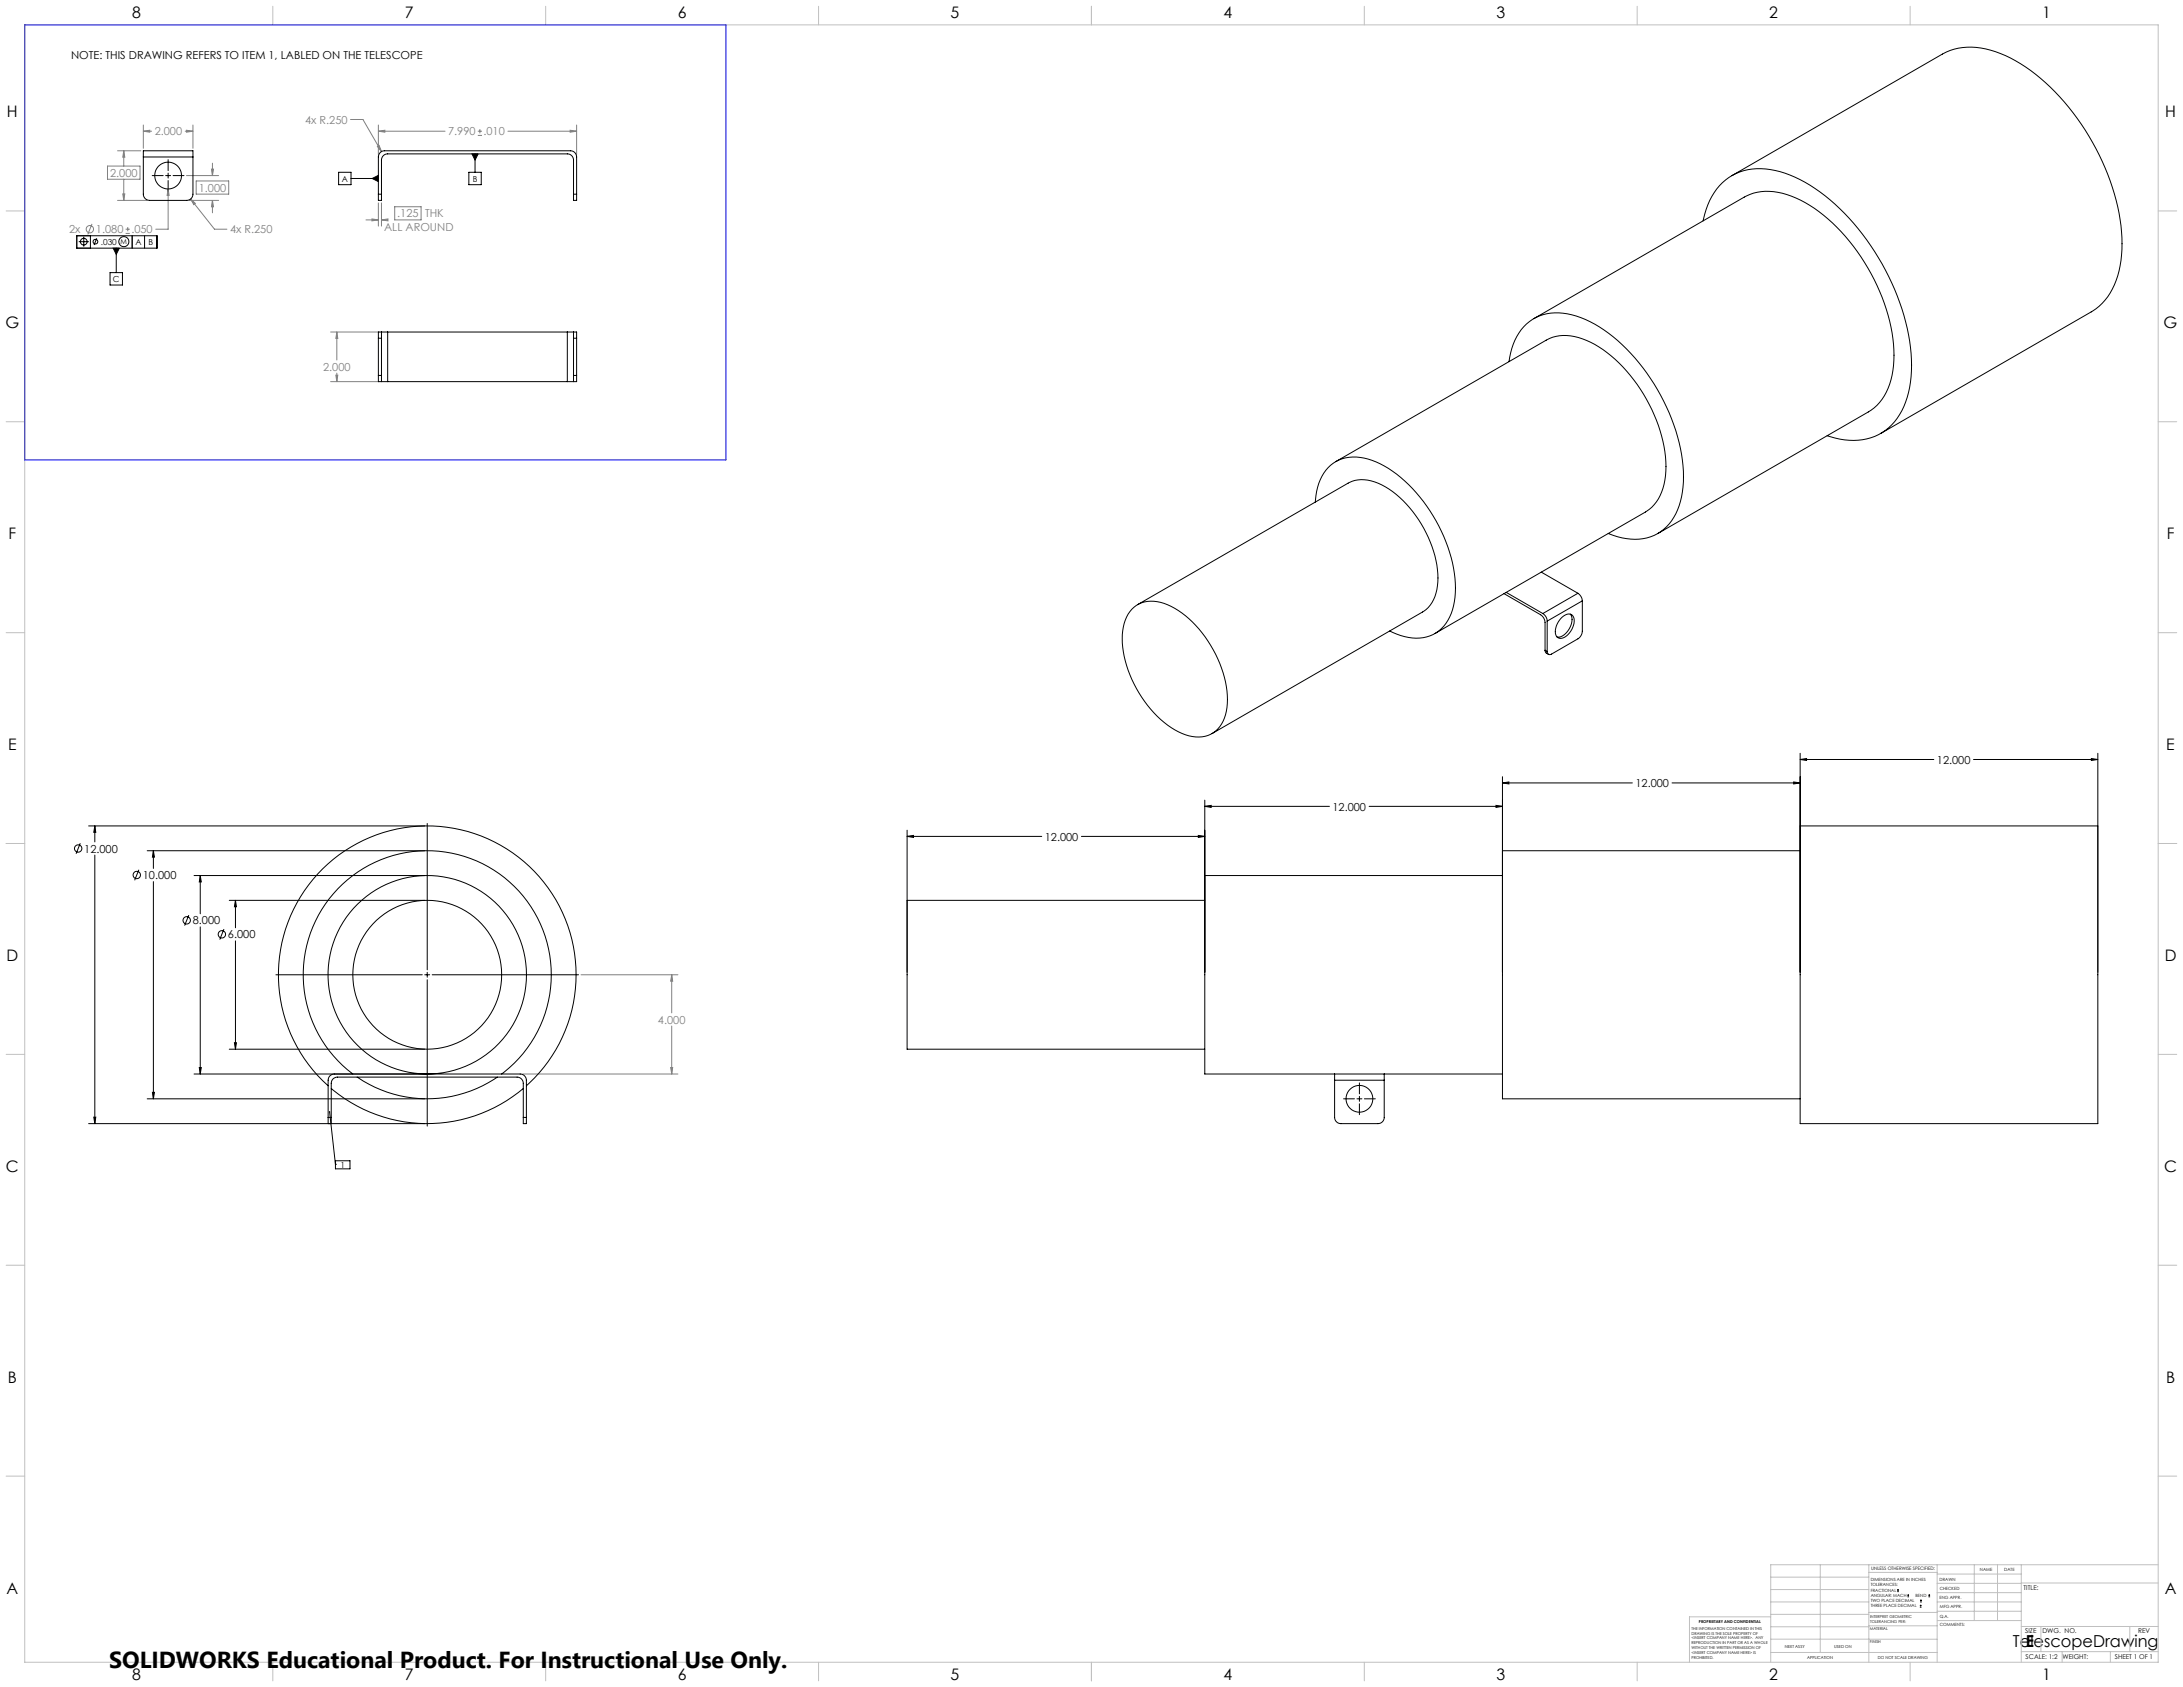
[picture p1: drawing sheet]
<svg xmlns="http://www.w3.org/2000/svg" width="1118mm" height="864mm" viewBox="0 0 1118 864" stroke-linecap="round" stroke-linejoin="round" font-family="sans-serif">
<defs><g id="words">
<text font-size="11.9" x="56" y="854">SOLIDWORKS Educational Product. For Instructional Use Only.</text>
<g font-size="8.5">
<text x="1031" y="843">TelescopeDrawing</text>
<text x="1037" y="843">E</text>
</g>
<g font-size="8.1">
<text x="68" y="9">8</text>
<text x="207" y="9">7</text>
<text x="347" y="9">6</text>
<text x="487" y="9">5</text>
<text x="626" y="9">4</text>
<text x="766" y="9">3</text>
<text x="906" y="9">2</text>
<text x="1045" y="9">1</text>
<text x="4" y="60">H</text>
<text x="1108" y="60">H</text>
<text x="3" y="168">G</text>
<text x="1108" y="168">G</text>
<text x="4" y="276">F</text>
<text x="1109" y="276">F</text>
<text x="4" y="384">E</text>
<text x="1109" y="384">E</text>
<text x="3" y="492">D</text>
<text x="1108" y="492">D</text>
<text x="3" y="600">C</text>
<text x="1108" y="600">C</text>
<text x="4" y="708">B</text>
<text x="1109" y="708">B</text>
<text x="3" y="816">A</text>
<text x="1108" y="816">A</text>
<text x="68" y="860">8</text>
<text x="207" y="860">7</text>
<text x="347" y="860">6</text>
<text x="487" y="860">5</text>
<text x="626" y="860">4</text>
<text x="766" y="860">3</text>
<text x="906" y="860">2</text>
<text x="1045" y="860">1</text>
</g>
<g font-size="5.6">
<text x="36" y="30">NOTE: THIS DRAWING REFERS TO ITEM 1, LABLED ON THE TELESCOPE</text>
<text x="992" y="391">12.000</text>
<text x="837" y="403">12.000</text>
<text x="682" y="415">12.000</text>
<text x="535" y="430">12.000</text>
<text x="43" y="436">12.000</text>
<text x="73" y="450">10.000</text>
<text x="99" y="473">8.000</text>
<text x="117" y="480">6.000</text>
</g>
<g font-size="5.6" fill="#808080">
<text x="156" y="63">4x R.250</text>
<text x="79" y="69">2.000</text>
<text x="229" y="69">7.990</text>
<text x="248" y="69">.010</text>
<text x="56" y="91">2.000</text>
<text x="102" y="98">1.000</text>
<text x="203" y="111">.125</text>
<text x="218" y="111">THK</text>
<text x="35" y="119">2x</text>
<text x="49" y="119">1.080</text>
<text x="67" y="119">.050</text>
<text x="118" y="119">4x R.250</text>
<text x="197" y="118">ALL AROUND</text>
<text x="165" y="190">2.000</text>
<text x="337" y="524">4.000</text>
</g>
<g font-size="4.2">
<text x="175" y="93">A</text>
<text x="242" y="93">B</text>
<text x="52" y="125">.030</text>
<text x="69" y="125">A</text>
<text x="76" y="125">B</text>
<text x="58" y="144">C</text>
<text x="174" y="598">1</text>
</g>
<text font-size="3.6" x="62" y="125">M</text>
<g font-size="3.4">
<text x="1036" y="814">TITLE:</text>
<text x="1037" y="836">SIZE</text>
<text x="1046" y="836">DWG. NO.</text>
<text x="1095" y="836">REV</text>
<text x="1037" y="849">SCALE: 1:2</text>
<text x="1056" y="849">WEIGHT:</text>
<text x="1083" y="849">SHEET 1 OF 1</text>
</g>
<text font-size="2.4" x="958" y="804">UNLESS OTHERWISE SPECIFIED:</text>
<g font-size="2.2">
<text x="958" y="809">DIMENSIONS ARE IN INCHES</text>
<text x="993" y="809">DRAWN</text>
<text x="1014" y="804">NAME</text>
<text x="1026" y="804">DATE</text>
<text x="958" y="812">TOLERANCES:</text>
<text x="958" y="815">FRACTIONAL</text>
<text x="993" y="814">CHECKED</text>
<text x="958" y="817">ANGULAR: MACH</text>
<text x="958" y="820">TWO PLACE DECIMAL</text>
<text x="981" y="817">BEND</text>
<text x="993" y="819">ENG APPR.</text>
<text x="958" y="823">THREE PLACE DECIMAL</text>
<text x="993" y="823">MFG APPR.</text>
<text x="993" y="828">Q.A.</text>
<text x="993" y="832">COMMENTS:</text>
</g>
<g font-size="2.1">
<text x="914" y="843">NEXT ASSY</text>
<text x="939" y="843">USED ON</text>
<text x="925" y="849">APPLICATION</text>
<text x="961" y="849">DO NOT SCALE DRAWING</text>
</g>
<g font-size="2">
<text x="870" y="831">PROPRIETARY AND CONFIDENTIAL</text>
<text x="957" y="828">INTERPRET GEOMETRIC</text>
<text x="957" y="831">TOLERANCING PER:</text>
<text x="866" y="834">THE INFORMATION CONTAINED IN THIS</text>
<text x="866" y="837">DRAWING IS THE SOLE PROPERTY OF</text>
<text x="866" y="839">&lt;INSERT COMPANY NAME HERE&gt;. ANY</text>
<text x="957" y="834">MATERIAL</text>
<text x="866" y="842">REPRODUCTION IN PART OR AS A WHOLE</text>
<text x="866" y="844">WITHOUT THE WRITTEN PERMISSION OF</text>
<text x="957" y="841">FINISH</text>
<text x="866" y="847">&lt;INSERT COMPANY NAME HERE&gt; IS</text>
<text x="866" y="849">PROHIBITED.</text>
</g>
</g></defs>
<g fill="none" stroke="#000" stroke-width=".51">
<path d="M242 79h3l-2 3zM243 79v9M78 90h6M85 90h2M86 82v5M86 89v2M86 92v6M89 90h5M173 88h7v7h-7zM180 91h14M191 91l3-1v3zM240 88h6v7h-6z"/>
<path d="M39 121h41v6h-41zM40 124h5M43 121v5M46 121v6M50 122l-2 3M56 140h7v6h-7zM58 127h3l-1 3zM60 127v13M68 121v6M74 121v6M769 398v100M922 386v112"/>
<path d="M922 389h68M922 389l3-1v1zM1010 389h64M1071 388l3 1h-3zM1074 386v112M617 410v88M617 413h64M617 413l3-1v1zM701 413h68M766 412l3 1h-3zM769 401h67M769 401l3-1v1z"/>
<path d="M856 401h66M918 400l4 1h-4zM41 432l-2 5M45 423h172M49 423v3h-1zM49 423v8M49 438v137M75 436h142M79 436v3h-1zM79 436v9M219 422v74M464 425v73"/>
<path d="M464 428h69M464 428h4v1zM554 428h63M613 428h4l-4 1zM71 445l-2 6M79 451v112M99 448h118M103 448v3h-1zM103 448v20M97 468l-2 6M103 474v76M115 476l-2 5"/>
<path d="M117 461h100M121 461v3h-1zM121 461v14M121 482v55M141 499h75M217 499h3M219 498v2M221 499h75M219 502v74M117 537h100M120 534h1v3zM78 559h1v4z"/>
<path d="M99 550h118M102 546h1v4zM696 554v6M45 575h172M48 572h1v3zM75 563h142M169 569l3 27M688 563h5M695 563h2M696 561v3M696 565v6M698 563h6"/>
<path d="M172 596h.1M172 594h7v4h-7zM971 815h1M971 814h1M972 814h.1M977 817h.1M977 816v1M983 819h1M983 819v1M987 817h1M988 816v1M983 823h1"/>
<path d="M983 822h1M983 820h1M983 821v1"/>
<circle cx="43" cy="124" r="1.7"/>
<circle cx="49" cy="124" r="1.2"/>
<circle cx="63" cy="124" r="2.6"/>
<circle cx="40" cy="434" r="1.9"/>
<circle cx="70" cy="448" r="1.9"/>
<circle cx="96" cy="471" r="1.9"/>
<circle cx="114" cy="478" r="1.9"/>
</g>
<g fill="none" stroke="#808080" stroke-width=".51">
<path d="M60 77h12M63 77l1 3h-1zM63 77v8M73 67h4v1zM73 67h5M73 64v12M95 67h4M95 67h4l-4 1zM99 64v12M179 61h7l9 17M193 75l1-1 1 4zM194 67h3v1z"/>
<path d="M194 67h34M194 64v15M245 69h2M245 67h2M246 66v2M260 67h35M292 67h3l-3 1zM295 64v15M55 85h17v7h-17zM63 99h1l-1 4zM63 92v11M86 97l1 3h-1z"/>
<path d="M86 97v20h-6M95 90h17M100 93h17v6h-17zM108 87h1v3zM109 84v6M47 115l-2 5M60 103h15M64 119h2M64 117h2M65 116v2M97 103h15M98 102l2 2-1 1z"/>
<path d="M98 102l12 15h6M109 103v3h-1zM109 103v6M187 113h7M190 112l4 1h-4zM194 104v12M195 113l4-1v1zM195 113h2M195 104v12M202 106h14v7h-14zM169 170h25M172 170l1 3h-1z"/>
<path d="M172 170v14M169 195h25M172 192h1l-1 3zM172 191v4M297 499h50M344 499v3h-1zM344 499v20M344 525v25M268 550h79M343 546h1v4z"/>
<circle cx="46" cy="117" r="1.9"/>
</g>
<g fill="none" stroke="#c0c0c0" stroke-width=".51">
<path d="M13 13h1092v838h-1092zM140 3v10M279 3v10M419 3v10M559 3v10M698 3v10M838 3v10M978 3v10M3 108h10M1105 108h9M3 216h10M1105 216h9"/>
<path d="M3 324h10M1105 324h9M3 432h10M1105 432h9M3 540h10M1105 540h9M3 648h10M1105 648h9M3 756h10M1105 756h9M907 814h50M907 807h50"/>
<path d="M932 801v45M957 801v50M957 805h35M992 801v50M992 815h43M992 811h43M992 806h43M1011 801v29M1023 801v29M1035 801v50M1035 810h70M1105 801h-198v50"/>
<path d="M907 839h85M907 833h50M907 826h50M907 820h50M907 828h-42v23M957 832h35M957 825h35M992 820h43M992 825h43M992 830h43M1035 833h70M1045 833v13"/>
<path d="M1090 833v13M140 851v9M279 851v9M419 851v9M559 851v9M698 851v9M838 851v9M907 846h85M978 851v9M1035 846h70M1056 846v5M1080 846v5"/>
</g>
<path d="M13 13h359v222h-359z" fill="none" stroke="#00f" stroke-width=".51"/>
<g fill="#000">
<path d="M48 572h1v3zM49 423v3h-1zM78 559h1v4zM79 436v3h-1zM102 546h1v4zM103 448v3h-1zM120 534h1v3zM121 461v3h-1zM1071 388l3 1h-3zM922 389l3-1v1zM918 400l4 1h-4zM769 401l3-1v1zM766 412l3 1h-3zM617 413l3-1v1zM613 428h4l-4 1zM464 428h4v1z"/>
<path d="M169 569v1zM191 91l3 2v-3zM242 79l1 3 2-3zM58 127l2 3 1-3z"/>
</g>
<path d="M344 499v3h-1zM343 546h1v4zM194 67h3v1zM292 67h3l-3 1zM195 113l4-1v1zM190 112l4 1h-4zM193 75l2 3-1-4zM73 67h4v1zM95 67h4l-4 1zM63 77l1 3h-1zM63 99h1l-1 4zM98 102l1 3 1-1zM86 97v3h1zM108 87h1v3zM109 103v3h-1zM172 170l1 3h-1zM172 192h1l-1 3z" fill="#808080"/>
<g fill="none" stroke="#000" stroke-width=".51">
<path d="M73 80v20a3 3 0 0 0 4 3h19a3 3 0 0 0 3-4v-19M73 80v-3h26v3M73 80h26M194 99v4h1v-4M194 99v-19a3 3 0 0 1 3-3h95a3 3 0 0 1 3 3v19M194 99h1M195 99v-17a3 3 0 0 1 3-3h92a3 3 0 0 1 4 3v17M294 99v4h1v-4M294 99h1M887 90l107-62a35 35 0 0 1 33 0 111 111 0 0 1 51 58 85 85 0 0 1 6 55 31 31 0 0 1-13 19l-108 62M872 113a30 30 0 0 1 23-26 51 51 0 0 1 39 13 121 121 0 0 1 45 87 41 41 0 0 1-14 33 32 32 0 0 1-30 3M194 173v19"/>
<path d="M194 173h1M195 170h-1v3M195 170v3M195 170h3M195 173v19M198 170h92M198 170v25M290 170h4M290 170v25M294 170v3M294 170h1v3M294 173v19"/>
<path d="M294 173h1M295 173v19M785 163l108-62a30 30 0 0 1 29 1 98 98 0 0 1 45 62 50 50 0 0 1-3 40l-3 4-5 3-107 62M194 192v3h1M194 192h1M195 192v3M195 195h3M198 195h92M290 195h4M294 192v3M294 192h1M295 192v3h-1"/>
<path d="M773 185a26 26 0 0 1 21-25 49 49 0 0 1 36 16 100 100 0 0 1 32 71 30 30 0 0 1-15 27 30 30 0 0 1-24-1M684 236l108-62a25 25 0 0 1 24 2 79 79 0 0 1 37 65 24 24 0 0 1-11 21l-107 62M673 257a22 22 0 0 1 16-23 35 35 0 0 1 28 10 79 79 0 0 1 28 59 22 22 0 0 1-15 23 27 27 0 0 1-19-3M789 293l19 11M579 312a17 17 0 0 1 22-1 58 58 0 0 1 27 51 15 15 0 0 1-23 13 57 57 0 0 1-30-52l2-7zM582 310l108-63a20 20 0 0 1 21 3 58 58 0 0 1 25 50 17 17 0 0 1-8 13l-107 63M770 304l20 12 1 3v14M771 303l19 11M790 314l1 2 1 2M792 318v16M799 317a4 4 0 0 1 3-3 4 4 0 0 1 4 3 9 9 0 0 1-8 10 5 5 0 0 1-1-8zM804 314a9 9 0 0 1-7 12"/>
<path d="M808 304l1 1 1 3M808 304l-18 10M810 308v15l-1 2-1 2-14 8a1.4 1.4 0 0 1-1 0 1.4 1.4 0 0 1-1-1M810 308l-18 10M791 333v1l2 1M791 333l1 1M922 423h152v152h-152zM922 436h-153v127h153M769 448h-152v102h152M617 461h-153v76h153M168 556a76 76 0 0 1-4-110 76 76 0 0 1 110 0 76 76 0 0 1-5 110M170 557a76 76 0 0 0 98 0"/>
<path d="M181 550a64 64 0 0 1-9-94 64 64 0 0 1 94 0 64 64 0 0 1-9 94M183 551a64 64 0 0 0 72 0M683 550v3M683 553v19a3 3 0 0 0 3 3h19a3 3 0 0 0 4-3v-19M683 553h26M709 550v3M168 572v-19a3 3 0 0 1 3-3h95a3 3 0 0 1 3 3v19M168 572v3h2v-3M168 572h2M170 572v-17a3 3 0 0 1 3-4h92a3 3 0 0 1 3 4v17M268 572v3h1v-3M268 572h1"/>
<circle cx="86" cy="90" r="7"/>
<circle cx="219" cy="499" r="51"/>
<circle cx="219" cy="499" r="38"/>
<circle cx="696" cy="562" r="7"/>
</g>
<use href="#words"/>
</svg>
